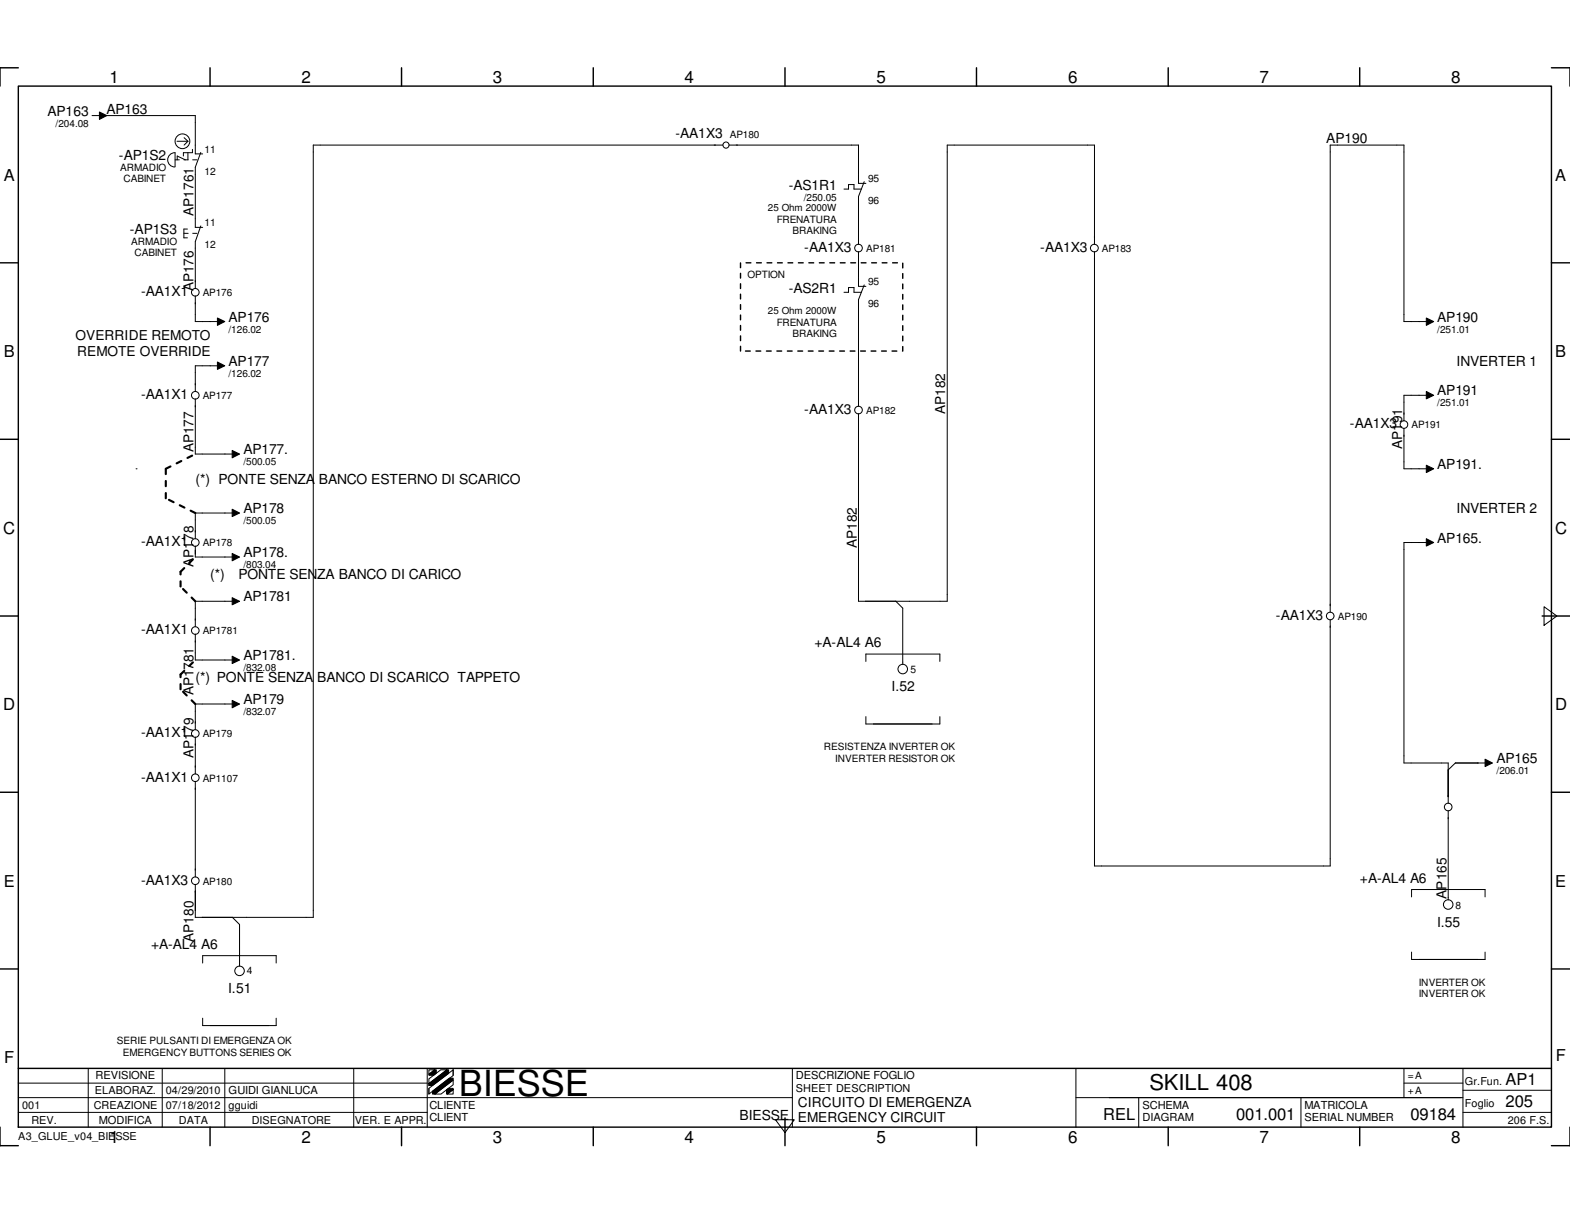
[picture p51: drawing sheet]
<svg xmlns="http://www.w3.org/2000/svg" width="279mm" height="216mm" viewBox="0 0 279 216" stroke-linecap="round" stroke-linejoin="round" font-family="sans-serif">
<defs><g id="words">
<text font-size="6.4" x="81.7" y="195.1">BIESSE</text>
<text font-size="3.9" x="204.6" y="194.1">SKILL 408</text>
<g font-size="3">
<text x="19.5" y="14.7">1</text>
<text x="53.6" y="14.7">2</text>
<text x="87.7" y="14.7">3</text>
<text x="121.8" y="14.7">4</text>
<text x="156" y="14.7">5</text>
<text x="190.1" y="14.7">6</text>
<text x="224.2" y="14.7">7</text>
<text x="258.2" y="14.7">8</text>
<text x=".6" y="95">C</text>
<text x="276.7" y="95">C</text>
<text x=".6" y="126.4">D</text>
<text x="276.7" y="126.4">D</text>
<text x="267.9" y="197">205</text>
<text x="19.5" y="203.5">1</text>
<text x="53.6" y="203.5">2</text>
<text x="87.7" y="203.5">3</text>
<text x="121.8" y="203.5">4</text>
<text x="156" y="203.5">5</text>
<text x="190.1" y="203.5">6</text>
<text x="220" y="199.3">001.001</text>
<text x="224.2" y="203.5">7</text>
<text x="251" y="199.3">09184</text>
<text x="258.2" y="203.5">8</text>
</g>
<g font-size="2.9">
<text x=".7" y="32.1">A</text>
<text x="276.8" y="32.1">A</text>
<text x=".7" y="63.5">B</text>
<text x="276.8" y="63.5">B</text>
<text x=".7" y="157.9">E</text>
<text x="276.8" y="157.9">E</text>
<text x=".8" y="189.2">F</text>
<text x="276.9" y="188.9">F</text>
<text x="267.9" y="193.1">AP1</text>
<text x="196.3" y="199.3">REL</text>
</g>
<g font-size="2.5">
<text x="8.5" y="20.6">AP163</text>
<text x="19" y="20.3">AP163</text>
<text x="21.2" y="28.5">-AP1S2</text>
<text x="120.2" y="24.6">-AA1X3</text>
<text x="236" y="25.5">AP190</text>
<text x="140.4" y="33.8">-AS1R1</text>
<text x="23.1" y="41.6">-AP1S3</text>
<text x="143.1" y="44.8">-AA1X3</text>
<text x="185.1" y="44.8">-AA1X3</text>
<text x="25.1" y="52.7">-AA1X1</text>
<text x="140.4" y="52.2">-AS2R1</text>
<text x="40.6" y="57.3">AP176</text>
<text x="255.8" y="57.3">AP190</text>
<text x="40.6" y="65.1">AP177</text>
<text x="259.2" y="65.1">INVERTER 1</text>
<text x="25.1" y="71">-AA1X1</text>
<text x="255.8" y="70.4">AP191</text>
<text x="143.1" y="73.6">-AA1X3</text>
<text x="240.2" y="76.2">-AA1X3</text>
<text x="43.3" y="80.8">AP177.</text>
<text x="255.8" y="83.4">AP191.</text>
<text x="34.8" y="86.1">(*) PONTE SENZA BANCO ESTERNO DI SCARICO</text>
<text x="43.3" y="91.3">AP178</text>
<text x="259.2" y="91.3">INVERTER 2</text>
<text x="25.1" y="97.2">-AA1X1</text>
<text x="43.3" y="99.1">AP178.</text>
<text x="255.8" y="96.6">AP165.</text>
<text x="37.4" y="103.1">(*)</text>
<text x="42.4" y="103.1">PONTE SENZA BANCO DI CARICO</text>
<text x="43.3" y="107">AP1781</text>
<text x="25.1" y="112.9">-AA1X1</text>
<text x="227.1" y="110.3">-AA1X3</text>
<text x="43.3" y="117.5">AP1781.</text>
<text x="144.9" y="115.2">+A-AL4 A6</text>
<text x="34.8" y="121.4">(*) PONTE SENZA BANCO DI SCARICO TAPPETO</text>
<text x="43.3" y="125.3">AP179</text>
<text x="158.7" y="123.1">I.52</text>
<text x="25.1" y="131.2">-AA1X1</text>
<text x="266.3" y="135.8">AP165</text>
<text x="25.1" y="139.1">-AA1X1</text>
<text x="25.1" y="157.4">-AA1X3</text>
<text x="242" y="157.1">+A-AL4 A6</text>
<text x="255.7" y="165">I.55</text>
<text x="26.9" y="168.9">+A-AL4 A6</text>
<text x="40.6" y="176.7">I.51</text>
<text x="131.6" y="199.3">BIESSE</text>
</g>
<g font-size="2.4">
<text x="34.4" y="38.4" transform="rotate(-90 34.4 38.4)">AP1761</text>
<text x="34.4" y="51.9" transform="rotate(-90 34.4 51.9)">AP176</text>
<text x="13.4" y="60.5">OVERRIDE REMOTO</text>
<text x="13.7" y="63.3">REMOTE OVERRIDE</text>
<text x="168.2" y="73.7" transform="rotate(-90 168.2 73.7)">AP182</text>
<text x="34.4" y="80.5" transform="rotate(-90 34.4 80.5)">AP177</text>
<text x="249.6" y="79.9" transform="rotate(-90 249.6 79.9)">AP191</text>
<text x="34.4" y="100.9" transform="rotate(-90 34.4 100.9)">AP178</text>
<text x="152.5" y="97.5" transform="rotate(-90 152.5 97.5)">AP182</text>
<text x="34.4" y="123.8" transform="rotate(-90 34.4 123.8)">AP1781</text>
<text x="34.4" y="135" transform="rotate(-90 34.4 135)">AP179</text>
<text x="257.4" y="159.9" transform="rotate(-90 257.4 159.9)">AP165</text>
<text x="34.4" y="167.6" transform="rotate(-90 34.4 167.6)">AP180</text>
<text x="142" y="197">CIRCUITO DI EMERGENZA</text>
<text x="142" y="199.8">EMERGENCY CIRCUIT</text>
</g>
<g font-size="2">
<text x="17" y="192.1">REVISIONE</text>
<text x="40.6" y="194.7">GUIDI GIANLUCA</text>
<text x="76.4" y="197.4">CLIENTE</text>
<text x="141.6" y="192.1">DESCRIZIONE FOGLIO</text>
<text x="203.3" y="197.4">SCHEMA</text>
<text x="232.2" y="197.4">MATRICOLA</text>
<text x="17.6" y="200">MODIFICA</text>
<text x="76.4" y="199.6">CLIENT</text>
<text x="203.3" y="199.6">DIAGRAM</text>
<text x="232.2" y="199.6">SERIAL NUMBER</text>
</g>
<g font-size="1.9">
<text x="3.9" y="197.4">001</text>
<text x="16.7" y="197.4">CREAZIONE</text>
<text x="16.9" y="194.7">ELABORAZ.</text>
<text x="29.5" y="194.7">04/29/2010</text>
<text x="29.5" y="197.4">07/18/2012</text>
<text x="40.6" y="197.4">gguidi</text>
<text x="141.6" y="194.4">SHEET DESCRIPTION</text>
<text x="260.7" y="197">Foglio</text>
<text x="260.7" y="193.1">Gr.Fun.</text>
<text x="3.3" y="202.9">A3_GLUE_v04_BIESSE</text>
<text x="5.6" y="200">REV.</text>
<text x="31.8" y="200">DATA</text>
<text x="44.8" y="200">DISEGNATORE</text>
<text x="63.2" y="200">VER. E APPR.</text>
<text x="268.3" y="200">206 F.S.</text>
</g>
<g font-size="1.8">
<text x="9.9" y="22.6">/204.08</text>
<text x="36.4" y="27.2">11</text>
<text x="129.9" y="24.6">AP180</text>
<text x="21.4" y="30.4">ARMADIO</text>
<text x="22" y="32.4">CABINET</text>
<text x="36.4" y="31.1">12</text>
<text x="143" y="35.9">/250.05</text>
<text x="154.5" y="32.4">95</text>
<text x="36.4" y="40.3">11</text>
<text x="138.2" y="39.7">FRENATURA</text>
<text x="141" y="41.7">BRAKING</text>
<text x="154.5" y="36.3">96</text>
<text x="23.3" y="43.5">ARMADIO</text>
<text x="23.9" y="45.6">CABINET</text>
<text x="36.4" y="44.2">12</text>
<text x="154.1" y="44.8">AP181</text>
<text x="196.1" y="44.8">AP183</text>
<text x="36.1" y="52.7">AP176</text>
<text x="133" y="49.4">OPTION</text>
<text x="154.5" y="50.7">95</text>
<text x="40.6" y="59.2">/126.02</text>
<text x="138.2" y="58">FRENATURA</text>
<text x="141" y="59.9">BRAKING</text>
<text x="154.5" y="54.7">96</text>
<text x="255.8" y="59.2">/251.01</text>
<text x="36.1" y="71">AP177</text>
<text x="40.6" y="67.1">/126.02</text>
<text x="154.1" y="73.6">AP182</text>
<text x="251.2" y="76.2">AP191</text>
<text x="255.8" y="72.3">/251.01</text>
<text x="43.3" y="82.8">/500.05</text>
<text x="43.3" y="93.3">/500.05</text>
<text x="36.1" y="97.2">AP178</text>
<text x="43.3" y="101.1">/803.04</text>
<text x="36.1" y="112.9">AP1781</text>
<text x="238.1" y="110.3">AP190</text>
<text x="43.3" y="119.5">/832.08</text>
<text x="162" y="119.8">5</text>
<text x="36.1" y="131.2">AP179</text>
<text x="43.3" y="127.3">/832.07</text>
<text x="146.6" y="133.6">RESISTENZA INVERTER OK</text>
<text x="148.6" y="135.6">INVERTER RESISTOR OK</text>
<text x="266.3" y="137.8">/206.01</text>
<text x="36.1" y="139.1">AP1107</text>
<text x="36.1" y="157.4">AP180</text>
<text x="259" y="161.7">8</text>
<text x="43.9" y="173.4">4</text>
<text x="252.5" y="175.4">INVERTER OK</text>
<text x="252.5" y="177.4">INVERTER OK</text>
<text x="20.8" y="185.9">SERIE PULSANTI DI EMERGENZA OK</text>
<text x="21.8" y="187.9">EMERGENCY BUTTONS SERIES OK</text>
<text x="250.5" y="192.1">=A</text>
<text x="250.5" y="194.7">+A</text>
</g>
<g font-size="1.7">
<text x="136.7" y="37.6">25 Ohm 2000W</text>
<text x="136.7" y="56">25 Ohm 2000W</text>
</g>
</g></defs>
<g fill="none" stroke="#000" stroke-width=".25">
<path d="M3.3 15.3h272.8v185.3h-272.8zM3.3 12.1h-3.3v3.2M37.4 12.1v3.2M71.5 12.1v3.2M105.6 12.1v3.2M139.7 12.1v3.2M173.8 12.1v3.2M207.9 12.1v3.2M242 12.1v3.2M276.1 12.1h3.3v3.2M0 46.8h3.3M276.1 46.8h3.3"/>
<path d="M0 78.2h3.3M276.1 78.2h3.3M0 109.6h3.3M274.4 109.6h5M0 141h3.3M276.1 141h3.3M0 172.5h3.3M276.1 172.5h3.3M3.3 190.2h272.8M139.7 199v4.9M0 200.6v3.3h3.3M37.4 200.6v3.3"/>
<path d="M71.5 200.6v3.3M105.6 200.6v3.3M173.8 200.6v3.3M207.9 200.6v3.3M242 200.6v3.3M279.4 200.6v3.3h-3.3"/>
</g>
<g fill="none" stroke="#000" stroke-width=".18">
<path d="M17.7 19.9l1.3 .7-1.3 .7zM16.4 20.6h1.9M18.9 20.6h15.9v6.8h1.3M31.2 29.7v-2.5a1.27 1.27 0 0 0-1.4 1.2 1.27 1.27 0 0 0 1.3 1.3M31.5 25.1h1.9M31.5 28.4v-.6l1.5 .6M32.8 24.5l.6 .6M33.4 27.2v1.2M33.4 25.1l-.6 .7M34.2 26.6v.6h-1.6v.6M35.7 27.1l-.9 2.7v10.7h1.3M128.7 25.8h-72.9v137.5h-21v-5.9"/>
<path d="M129.7 25.8h23.1v6.8h1.3M150.2 33.7h.8v-.8h1v.8h1.3M153.8 32.3l-1 2.7v8.5M33.4 40.8h-.7v1.5h.7M34.8 52.7v4.5h4.5M35.7 40.2l-.9 2.8v8.4M38.7 56.6l1.3 .6-1.3 .7zM150.2 52h.8v-.8h1v.8h1.3M152.8 44.8v6.2h1.3M153.8 50.7l-1 2.6v19M194.8 43.5v-17.7h-26.2v81.2h-15.8v-33.4M194.8 44.8v109.3h41.9v-43.8"/>
<path d="M253.8 56.6l1.3 .6-1.3 .7zM254.5 57.2h-4.6v-31.4h-13.2v83.2M34.8 71v9.8h7.2M38.7 64.4l1.3 .7-1.3 .6zM39.3 65.1h-4.5v4.6M249.9 76.2v7.2h4.6M253.8 69.7l1.3 .7-1.3 .6zM254.5 70.4h-4.6v4.5M34.8 97.2v1.9h7.2M41.3 80.2l1.3 .6-1.3 .7zM41.3 90.6l1.3 .7-1.3 .6zM41.3 98.5l1.3 .6-1.3 .7z"/>
<path d="M42 91.3h-7.2v4.6M253.8 82.8l1.3 .6-1.3 .7zM253.8 95.9l1.3 .7-1.3 .6zM254.5 96.6h-4.6v39.2h7.8v7.2M34.8 112.9v4.6h7.2M41.3 106.4l1.3 .6-1.3 .7zM41.3 116.8l1.3 .7-1.3 .6zM42 107h-7.2v4.5M154.1 117.7v-1.3h13.2v1.3M159.4 107l1.3 1.2v10.1M274.8 108l2.3 1.6-2.3 1.7zM34.8 131.2v6.6"/>
<path d="M34.8 139.1v17M41.3 124.7l1.3 .6-1.3 .7zM42 125.3h-7.2v4.6M154.1 127.6v1.3h13.2v-1.3M264.3 135.1l1.3 .7-1.3 .6zM265 135.8h-6l-1.3 1.2M251.2 159.6v-1.3h13.1v1.3M257.7 144.3v15.9M36.1 171.4v-1.3h13v1.3M41.4 163.3l1.2 1.2v7.5M251.2 169.5v1.3h13.1v-1.3M3.3 195.4h137.7"/>
<path d="M3.3 198h72.7M3.3 192.8h72.7M15.7 190.2v10.4M28.9 190.2v10.4M36.1 181.2v1.3h13v-1.3M40 190.2v10.4M62.9 190.2v10.4M76 190.2v10.4M76.3 192.9l3.2-2.5h.3v.7l-2.8 2.1h-.7zM76.3 191.2l1-.8h.3v.6l-.4 .4h-.9zM76.3 193.7l4.3-3.3v1l-4.3 3.3zM76.3 192l2.1-1.6h1.1l-3.2 2.5z"/>
<path d="M76.3 190.4h1l-1 .8zM76.3 192.9v.4M76.3 193.7v1M77 194.2l3-2.3h.6v.3l-3.2 2.5h-.4zM77.4 194.7l3.2-2.5v.9l-2.1 1.6zM79.5 194l.3-.3h.8v.2l-1 .8h-.1zM79.6 194.7l1-.8v.8zM80.6 190.4v1M138 199.3h3.4l-1.7 2.3zM141 190.2v10.4M191.5 195.4h68.8M191.5 190.2v10.4"/>
<path d="M202.6 195.4v5.2M231.5 195.4v5.2M249.9 192.8h10.4M249.9 190.2v5.2M260.3 190.2v10.4M260.3 198h15.8M260.3 194.1h15.8"/>
<circle cx="32.5" cy="25.1" r="1.31"/>
<circle cx="129.2" cy="25.8" r=".55"/>
<circle cx="34.8" cy="52" r=".68"/>
<circle cx="152.8" cy="44.2" r=".68"/>
<circle cx="194.8" cy="44.2" r=".69"/>
<circle cx="34.8" cy="70.4" r=".68"/>
<circle cx="152.8" cy="73" r=".68"/>
<circle cx="249.9" cy="75.6" r=".67"/>
<circle cx="34.8" cy="96.6" r=".68"/>
<circle cx="34.8" cy="112.2" r=".68"/>
<circle cx="160.7" cy="119.1" r=".85"/>
<circle cx="236.7" cy="109.6" r=".68"/>
<circle cx="34.8" cy="138.4" r=".68"/>
<circle cx="34.8" cy="130.6" r=".68"/>
<circle cx="34.8" cy="156.8" r=".68"/>
<circle cx="257.7" cy="143.6" r=".68"/>
<circle cx="42.6" cy="172.8" r=".85"/>
<circle cx="257.7" cy="161" r=".85"/>
</g>
<g fill="#000">
<path d="M17.7 19.9l1.3 .7-1.3 .7zM38.7 56.6l1.3 .6-1.3 .7zM253.8 56.6l1.3 .6-1.3 .7zM38.7 64.4l1.3 .7-1.3 .6zM253.8 69.7l1.3 .7-1.3 .6zM41.3 80.2l1.3 .6-1.3 .7zM41.3 90.6l1.3 .7-1.3 .6zM41.3 98.5l1.3 .6-1.3 .7zM253.8 82.8l1.3 .6-1.3 .7zM253.8 95.9l1.3 .7-1.3 .6zM41.3 106.4l1.3 .6-1.3 .7zM41.3 116.8l1.3 .7-1.3 .6z"/>
<path d="M41.3 124.7l1.3 .6-1.3 .7zM264.3 135.1l1.3 .7-1.3 .6z"/>
<path d="M76.3 191.2l1-.8h.3v.6l-.4 .4h-.9z" fill-rule="evenodd"/>
<path d="M77 194.2l3-2.3h.6v.3l-3.2 2.5h-.4z" fill-rule="evenodd"/>
<path d="M76.3 192.9l3.2-2.5h.3v.7l-2.8 2.1h-.7z" fill-rule="evenodd"/>
<path d="M79.5 194l.3-.3h.8v.2l-1 .8h-.1z" fill-rule="evenodd"/>
</g>
<path d="M31.2 28.4h4M32.7 41.5h2.6M24.2 83.4h.1" fill="none" stroke="#000" stroke-width=".18" stroke-dasharray=".8 .8"/>
<path d="M29.5 88.7v-5.3M29.5 83.4l5.3-2.6M34.8 91.3l-5.3-2.6M32.1 104.4v-2.6M32.1 101.8l2.7-2.7M34.8 107l-2.7-2.6M32.1 122.7v-2.6M32.1 120.1l2.7-2.6M34.8 125.3l-2.7-2.6" fill="none" stroke="#000" stroke-width=".38" stroke-dasharray=".9 1.2"/>
<path d="M131.8 62.5v-15.7h28.9v15.7h-28.9" fill="none" stroke="#000" stroke-width=".25" stroke-dasharray=".8 1"/>
<use href="#words"/>
</svg>
